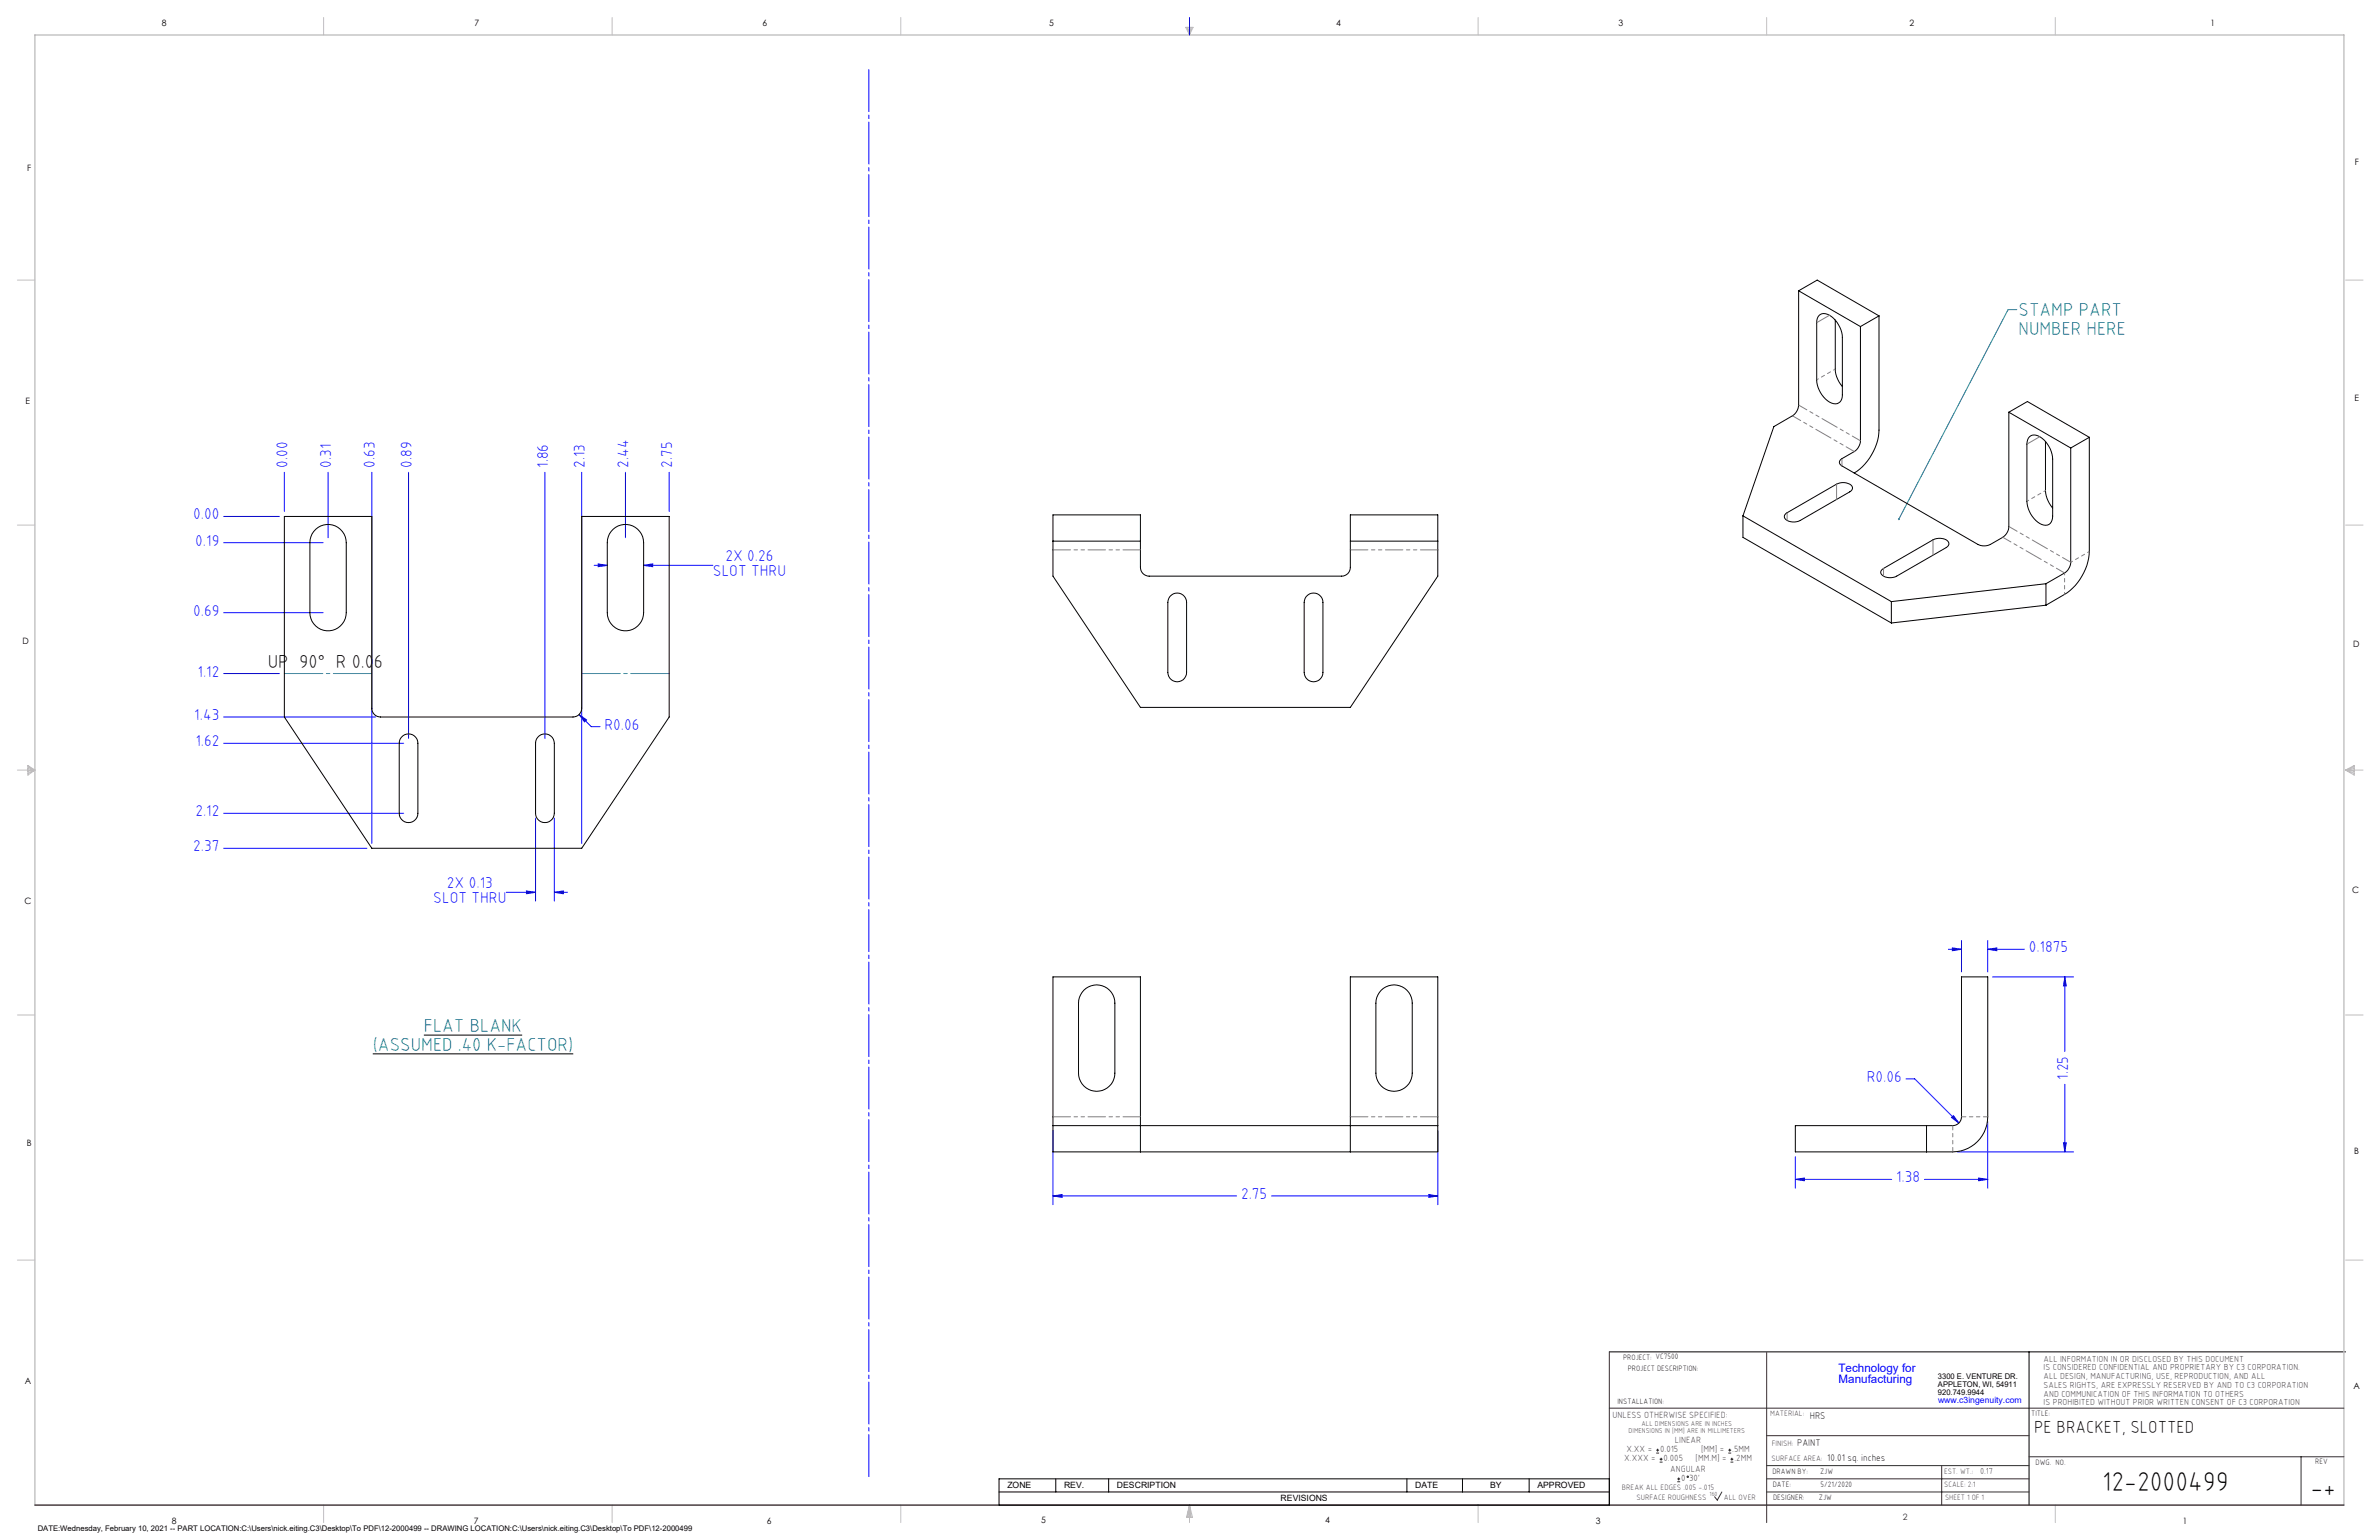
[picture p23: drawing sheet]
<svg xmlns="http://www.w3.org/2000/svg" width="864mm" height="559mm" viewBox="0 0 864 559" stroke-linecap="round" stroke-linejoin="round" font-family="sans-serif">
<defs><g id="words">
<g font-size="9.9">
<text x="763.1" y="541.1">12-2000499</text>
<text x="838.7" y="543.2">-+</text>
</g>
<g font-size="6.8" fill="#008080">
<text x="732.8" y="114.7">STAMP PART</text>
<text x="732.8" y="121.5">NUMBER HERE</text>
<text x="153.9" y="374.6">FLAT BLANK</text>
<text x="135.3" y="381.4">(ASSUMED .40 K-FACTOR)</text>
</g>
<text font-size="6.8" x="97.2" y="242.3">UP 90° R 0.06</text>
<text font-size="6.3" x="738.4" y="519.9">PE BRACKET, SLOTTED</text>
<g font-size="5.7" fill="#00f">
<text x="104.4" y="169.8" transform="rotate(-90 104.4 169.8)">0.00</text>
<text x="120.2" y="169.8" transform="rotate(-90 120.2 169.8)">0.31</text>
<text x="136.1" y="169.8" transform="rotate(-90 136.1 169.8)">0.63</text>
<text x="149.5" y="169.8" transform="rotate(-90 149.5 169.8)">0.89</text>
<text x="199" y="169.8" transform="rotate(-90 199 169.8)">1.86</text>
<text x="212.3" y="169.8" transform="rotate(-90 212.3 169.8)">2.13</text>
<text x="228.2" y="169.8" transform="rotate(-90 228.2 169.8)">2.44</text>
<text x="244.1" y="169.8" transform="rotate(-90 244.1 169.8)">2.75</text>
<text x="70.1" y="188.5">0.00</text>
<text x="70.9" y="198">0.19</text>
<text x="263.4" y="203.4">2X 0.26</text>
<text x="258.8" y="209.1">SLOT THRU</text>
<text x="70.1" y="223.4">0.69</text>
<text x="71.7" y="245.5">1.12</text>
<text x="70.5" y="261.3">1.43</text>
<text x="219.4" y="264.8">R0.06</text>
<text x="70.9" y="270.8">1.62</text>
<text x="70.9" y="296.2">2.12</text>
<text x="70.1" y="308.9">2.37</text>
<text x="162.2" y="322.1">2X 0.13</text>
<text x="157.3" y="327.7">SLOT THRU</text>
<text x="736.4" y="345.6">0.1875</text>
<text x="677.7" y="392.6">R0.06</text>
<text x="750.7" y="391.9" transform="rotate(-90 750.7 391.9)">1.25</text>
<text x="688.3" y="429.1">1.38</text>
<text x="450.5" y="435.1">2.75</text>
</g>
<g font-size="4.2" fill="#00f">
<text x="667.4" y="497.7">Technology for</text>
<text x="667.4" y="502">Manufacturing</text>
</g>
<g font-size="3.5">
<text x="657" y="514.9">HRS</text>
<text x="652.4" y="524.7">PAINT</text>
<text x="663.3" y="530.1">10.01 sq. inches</text>
</g>
<g font-size="3.3" fill="#382c30">
<text x="585.4" y="514.4">UNLESS OTHERWISE SPECIFIED:</text>
<text x="590.4" y="526.8">X.XX =</text>
<text x="602.6" y="526.8">0.015</text>
<text x="608" y="523.6">LINEAR</text>
<text x="617.5" y="526.8">[MM] =</text>
<text x="628.8" y="526.8">.5MM</text>
<text x="589.6" y="530.1">X.XXX =</text>
<text x="603.9" y="530.1">0.005</text>
<text x="606.3" y="534">ANGULAR</text>
<text x="615.5" y="530.1">[MM.M] =</text>
<text x="629.6" y="530.1">.2MM</text>
<text x="610.3" y="537.3">0</text>
<text x="613.2" y="537.3">30'</text>
</g>
<g font-size="3.2">
<text x="58.8" y="9.6">8</text>
<text x="172.3" y="9.5">7</text>
<text x="276.8" y="9.5">6</text>
<text x="380.9" y="9.6">5</text>
<text x="485" y="9.5">4</text>
<text x="587.5" y="9.5">3</text>
<text x="693.1" y="9.5">2</text>
<text x="802.4" y="9.5">1</text>
<text x="854.9" y="59.8">F</text>
<text x="9.9" y="62">F</text>
<text x="9.3" y="146.5">E</text>
<text x="854.7" y="145.5">E</text>
<text x="8.2" y="233.6">D</text>
<text x="854.3" y="234.9">D</text>
<text x="8.9" y="328.1">C</text>
<text x="853.9" y="324.1">C</text>
<text x="9.7" y="415.8">B</text>
<text x="854.6" y="418.6">B</text>
<text x="9" y="502">A</text>
<text x="854.3" y="503.9">A</text>
<text x="62.3" y="552.9">8</text>
<text x="172" y="552.9">7</text>
<text x="278.3" y="552.9">6</text>
<text x="377.9" y="552.8">5</text>
<text x="481" y="552.8">4</text>
<text x="579.3" y="552.8">3</text>
<text x="792.4" y="552.8">1</text>
</g>
<g font-size="3.2" fill="#382c30">
<text x="741.9" y="494.1">ALL INFORMATION IN OR DISCLOSED BY THIS DOCUMENT</text>
<text x="741.9" y="497.3">IS CONSIDERED CONFIDENTIAL AND PROPRIETARY BY C3 CORPORATION.</text>
<text x="741.9" y="500.4">ALL DESIGN, MANUFACTURING, USE, REPRODUCTION, AND ALL</text>
<text x="741.9" y="503.6">SALES RIGHTS, ARE EXPRESSLY RESERVED BY AND TO C3 CORPORATION</text>
<text x="741.9" y="506.8">AND COMMUNICATION OF THIS INFORMATION TO OTHERS</text>
<text x="741.9" y="510">IS PROHIBITED WITHOUT PRIOR WRITTEN CONSENT OF C3 CORPORATION</text>
<text x="718.8" y="534.7">0.17</text>
<text x="690.7" y="551.6">2</text>
</g>
<text font-size="3.1" fill="#00f" x="703.5" y="509.2">www.c3ingenuity.com</text>
<g font-size="3.1">
<text x="365.7" y="540">ZONE</text>
<text x="386.3" y="540">REV.</text>
<text x="405.5" y="540">DESCRIPTION</text>
<text x="464.9" y="544.8">REVISIONS</text>
<text x="513.7" y="540">DATE</text>
<text x="540.9" y="540">BY</text>
<text x="558.1" y="540">APPROVED</text>
</g>
<g font-size="2.8">
<text x="589.2" y="493.3">PROJECT: VC7500</text>
<text x="590.9" y="497.3">PROJECT DESCRIPTION:</text>
<text x="703.5" y="500.5">3300 E. VENTURE DR.</text>
<text x="703.5" y="503.3">APPLETON, WI, 54911</text>
<text x="587.1" y="509.6">INSTALLATION:</text>
<text x="703.5" y="506.2">920.749.9944</text>
<text x="737.3" y="513.8">TITLE:</text>
<text x="738.9" y="531.5">DWG. NO.</text>
<text x="840.5" y="531.3">REV</text>
<text x="643.4" y="534.9">DRAWN BY:</text>
<text x="643.5" y="539.7">DATE:</text>
<text x="660.7" y="534.7">ZJW</text>
<text x="660.9" y="539.6">5/21/2020</text>
<text x="643.6" y="544.4">DESIGNER:</text>
<text x="660.3" y="544.3">ZJW</text>
<text x="13.7" y="555.5">DATE:Wednesday, February 10, 2021 -- PART LOCATION:C:\Users\nick.eiting.C3\Desktop\To PDF\12-2000499 -- DRAWING LOCATION:C:\Users\nick.eiting.C3\Desktop\To PDF\12-2000499</text>
</g>
<g font-size="2.8" fill="#382c30">
<text x="642.6" y="513.8">MATERIAL:</text>
<text x="643.2" y="524.8">FINISH:</text>
<text x="643.1" y="530.1">SURFACE AREA:</text>
<text x="705.7" y="534.7">EST. WT.:</text>
<text x="705.7" y="539.7">SCALE: 2:1</text>
<text x="588.8" y="540.5">BREAK ALL EDGES .005 -.015</text>
<text x="594" y="544.2">SURFACE ROUGHNESS</text>
<text x="625.8" y="544.2">ALL OVER</text>
<text x="706.1" y="544.4">SHEET 1 OF 1</text>
</g>
<g font-size="2.5" fill="#382c30">
<text x="591.2" y="520.1">DIMENSIONS IN [MM] ARE IN MILLIMETERS</text>
<text x="595.9" y="517.3">ALL DIMENSIONS ARE IN INCHES</text>
</g>
<text font-size="2.2" fill="#382c30" x="620.6" y="542.9">160</text>
</g></defs>
<path d="M153.9 375.6h35.7M135.3 382.4h72.8M584.2 490.5h267.3M736.6 490.5v55.6M362.7 536.6h221.5v9.5h-221.5zM383.3 536.6v4.8M402.4 536.6v4.8M510.7 536.6v4.8M530.9 536.6v4.8M555.1 536.6v4.8M362.7 541.4h221.5" fill="none" stroke="#000" stroke-width=".36"/>
<g fill="none" stroke="#c0c0c0" stroke-width=".36">
<path d="M117.5 6.4v6.3M222.2 6.4v6.3M327 6.4v6.3M430.4 9.9h2.7l-1.3 2.8zM430.9 9.9l.9 2.8M431.2 9.9l.6 2.8M432.1 9.9l-.3 2.8M432.6 9.9l-.8 2.8M536.6 6.4v6.3M641.3 6.4v6.3M746.1 6.4v6.3M6.3 101.6h6.4"/>
<path d="M851.5 101.6h6.3M6.3 190.5h6.4M851.5 190.5h6.3M6.3 279.4h6.4M10.1 277.7l2.6 1.7-2.6 1.9zM10.1 278.2l2.6 1.2M10.1 278.8l2.6 .6M12.7 279.4l-2.6 1.2M12.7 279.4l-2.6 .5M851.5 279.4h6.3M851.5 279.4l3.1 .5M851.5 279.4l3.1 1.2"/>
<path d="M851.5 279.4l3.1-1.7v3.6zM854.6 278.8l-3.1 .6M854.6 278.2l-3.1 1.2M6.3 368.3h6.4M851.5 368.3h6.3M6.3 457.2h6.4M851.5 457.2h6.3M117.5 546.1v6.4M222.2 546.1v6.4M327 546.1v6.4M431.8 546.1v6.4M431.8 546.1l1.1 4.5h-2.2z"/>
<path d="M431.8 546.1l.6 4.5M431.8 546.1l-.9 4.5M431.8 546.1l-.4 4.5M431.8 546.1l.3 4.5M536.6 546.1v6.4M746.1 546.1v6.4"/>
</g>
<path d="M12.7 546.1v-533.4h838.2v533.4" fill="none" stroke="#c0c0c0" stroke-width=".5"/>
<g fill="none" stroke="#00f" stroke-width=".36">
<path d="M431.8 6.4v6.3M103.2 171.4v14.2M119.1 171.4v23.7M135 171.4v134.6M148.3 171.4v96.5M197.8 171.4v96.5M211.2 171.4v134.6M227 171.4v23.7M242.9 171.4v14.2M81.2 187.4h20.2M81.2 196.9h36.1M215.7 205.1h4.8"/>
<path d="M217.1 204.6l3.4 .5-3.4 .5zM233.6 205.1l3.3-.5v1zM233.6 205.1h25.2M81.2 222.3h36.1M81.2 244.4h20.2M210.2 259.3l2.7 1.9-.7 .7zM210.2 259.3l4.4 4.4h3.2M81.2 260.2h55.1M81.2 269.7h65.3M81.2 295.1h65.3M194.4 296.9v30.1M201.2 296.9v30.1"/>
<path d="M81.2 307.8h52M183.8 323.8h10.6M191.1 323.3l3.3 .5-3.3 .5zM201.2 323.8l3.3-.5v1zM201.2 323.8h4.8M707.3 344.5h4.7M708.7 344l3.3 .5-3.3 .5zM712 341.3v11.4M721.6 344.5l3.3-.5v1zM721.6 341.3v11.4M721.6 344.5h13.2M723.3 354.5h29.4"/>
<path d="M749.5 354.5v27.1M749.5 354.5l.6 3.3h-1zM691.9 391.5h3.2l16 16M749.5 393.5v24.5M382.2 410.2v26.9M521.9 410.2v26.9M651.7 419.7v11.4M708.4 405.5l.7-.7 2 2.7zM710.6 418h42.1M721.6 407v24.1M749.1 414.7h1l-.6 3.3zM382.2 434l3.4-.5v1z"/>
<path d="M382.2 434h66.7M461.6 434h60.3M518.7 433.5l3.2 .5-3.2 .5zM651.7 428l3.3-.5v.9zM651.7 428h35M698.6 428h23M718.3 427.5l3.3 .5-3.3 .4z"/>
</g>
<path d="M584.2 490.5v55.6M641.3 490.7v61.8M584.2 511h266.7M641.3 520.9h95.3M641.3 531.8h95.3M641.3 536.6h95.3M704.8 531.8v14.3M736.6 528.6h114.3M835.3 528.6v17.5M625.1 541.4l-1.7 2.9-1-1.2M641.3 541.4h95.3" fill="none" stroke="#382c30" stroke-width=".36"/>
<path d="M12.7 546.1h838.2" fill="none" stroke="#382c30" stroke-width=".5"/>
<path d="M732.1 112.4h-3.2l-39.6 76" fill="none" stroke="#008080" stroke-width=".36"/>
<path d="M103.2 244.4h31.8M211.2 244.4h31.7" fill="none" stroke="#0080c0" stroke-width=".36" stroke-dasharray="15.2 1.3 1.3 1.3" stroke-dashoffset="1.3"/>
<path d="M315.4 24.3v512.5" fill="none" stroke="#00f" stroke-width=".36" stroke-dasharray="15.2 1.3 1.3 1.3" stroke-dashoffset="-1"/>
<path d="M689.1 188.1a.35 .35 0 0 1 .6 .3 .35 .35 0 0 1-.5 .3z" fill="#008080"/>
<g fill="#00f">
<path d="M721.6 344.5l3.3-.5v1zM708.7 344l3.3 .5-3.3 .5z"/>
<path d="M210.2 259.3l2 2.6 .7-.7zM217.1 204.6l3.4 .5-3.4 .5zM233.6 205.1l3.3-.5v1zM382.2 434l3.4-.5v1zM518.7 433.5l3.2 .5-3.2 .5zM709.1 404.8l-.7 .7 2.7 2z"/>
<path d="M191.1 323.3l3.3 .5-3.3 .5zM201.2 323.8l3.3-.5v1z"/>
<path d="M749.5 354.5l.6 3.3h-1zM749.1 414.7h1l-.6 3.3z"/>
<path d="M651.7 428l3.3-.5v.9zM718.3 427.5l3.3 .5-3.3 .4z"/>
</g>
<g fill="none" stroke="#000" stroke-width=".36">
<path d="M652.9 105.5v41.5a4.9 4.9 0 0 1-2.2 3.9l-6.8 3.9-11.2 32.4M652.9 105.5l22.5 13M652.9 105.5l6.8-3.9 22.4 13M660.4 114.4a3.8 3.8 0 0 1 5.2 1.1 10.5 10.5 0 0 1 3.2 7v20.7a2.84 2.84 0 0 1-1.4 3 2.84 2.84 0 0 1-3.3-.3 10.2 10.2 0 0 1-4.6-8.1v-20.7a3.6 3.6 0 0 1 .9-2.7zM666.2 116.1v17.8a10.4 10.4 0 0 0 2.6 6.4M675.4 118.5v41.5a5.1 5.1 0 0 1-2.3 3.9l-4.5 2.5a1.39 1.39 0 0 0-.9 1.3 1.39 1.39 0 0 0 .9 1.4l49.4 28.5a5.1 5.1 0 0 0 4.5 0l4.5-2.6a4.9 4.9 0 0 0 2.2-3.9v-41.5M682.1 114.6v41.5a19.9 19.9 0 0 1-9 15.5M682.1 114.6l-6.7 3.9M729.2 149.6l22.5 13M729.2 149.6l6.8-3.9 22.4 13M736.7 158.5a3.8 3.8 0 0 1 5.2 1.1 10.5 10.5 0 0 1 3.2 6.9v20.8a2.83 2.83 0 0 1-1.3 3 2.83 2.83 0 0 1-3.3-.3 10.2 10.2 0 0 1-4.7-8.1v-20.8l.2-1.5zM758.4 158.7v41.4a19.9 19.9 0 0 1-9 15.6l-6.7 3.9"/>
<path d="M758.4 158.7l-6.7 3.9M742.5 160.2v17.8a10.7 10.7 0 0 0 2.6 6.3M751.7 162.6v41.4a5.1 5.1 0 0 1-2.3 3.9l-6.7 3.9M103.2 187.4h31.8v69.6a3.1 3.1 0 0 0 3.1 3.2h69.9a3.2 3.2 0 0 0 3.2-3.2v-69.6h31.7v72.8l-31.7 47.6h-76.2l-31.8-47.6zM114.6 192.1a6.6 6.6 0 0 1 7.2-1.2 6.6 6.6 0 0 1 3.9 6v25.4a6.6 6.6 0 0 1-6.6 6.6 6.6 6.6 0 0 1-6.6-6.6v-25.4a6.6 6.6 0 0 1 2.1-4.8zM222.6 192.1a6.6 6.6 0 0 1 7.1-1.2 6.6 6.6 0 0 1 3.9 6v25.4a6.6 6.6 0 0 1-6.6 6.6 6.6 6.6 0 0 1-6.5-6.6v-25.4a6.6 6.6 0 0 1 2.1-4.8zM382.2 196.4v12.7l31.8 47.6h76.2l31.7-47.6v-12.7M382.2 196.4v-9.6h31.8v9.6M382.2 196.4h31.8M414 196.4v9.5a3.2 3.2 0 0 0 3.2 3.2h69.8a3.1 3.1 0 0 0 3.2-3.2v-9.5M490.2 196.4v-9.6h31.7v9.6M490.2 196.4h31.7"/>
<path d="M632.7 187.2l53.9 31.1M632.7 187.2v7.8l53.9 31.1M648.2 186.4l18.5-10.7a4.3 4.3 0 0 1 5.8 1.1 1.6 1.6 0 0 1-1 1.7l-18 10.3a4.3 4.3 0 0 1-5.8-1.1zM424.7 216.5a3.4 3.4 0 0 1 3.8-1.1 3.4 3.4 0 0 1 2.2 3.2v25.4a3.4 3.4 0 0 1-3.4 3.4 3.4 3.4 0 0 1-3.4-3.4v-25.4zM474.2 216.5a3.4 3.4 0 0 1 3.8-1.1 3.4 3.4 0 0 1 2.2 3.2v25.4a3.4 3.4 0 0 1-3.4 3.4 3.4 3.4 0 0 1-3.4-3.4v-25.4zM683.3 206.6l18.4-10.7a4.3 4.3 0 0 1 5.8 1.2 1.64 1.64 0 0 1-1 1.6l-18 10.4a4.3 4.3 0 0 1-5.8-1.2zM686.6 218.3v7.8M742.7 211.8l-56.1 6.5M742.7 211.8v7.8M742.7 219.6l-56.1 6.5M145.7 267.6a3.4 3.4 0 0 1 3.7-1.1 3.4 3.4 0 0 1 2.3 3.2v25.4a3.4 3.4 0 0 1-3.4 3.4 3.4 3.4 0 0 1-3.4-3.4v-25.4l.3-1.5zM195.7 267.1a3.4 3.4 0 0 1 3.6-.5 3.4 3.4 0 0 1 1.9 3.1v25.4a3.4 3.4 0 0 1-3.4 3.4 3.4 3.4 0 0 1-3.4-3.4v-25.4a3.2 3.2 0 0 1 1.3-2.6z"/>
<path d="M393.5 359.3a6.6 6.6 0 0 1 7.1-1.4 6.6 6.6 0 0 1 4.1 6.1v25.4a6.6 6.6 0 0 1-6.6 6.6 6.6 6.6 0 0 1-6.6-6.6v-25.4a6.6 6.6 0 0 1 2-4.7zM501.4 359.3a6.6 6.6 0 0 1 7.2-1.4 6.6 6.6 0 0 1 4.1 6.1v25.4a6.6 6.6 0 0 1-6.6 6.6 6.6 6.6 0 0 1-6.6-6.6v-25.4a6.6 6.6 0 0 1 1.9-4.7zM382.2 408.4v-53.9h31.8v63.5M382.2 408.4v9.6h139.7v-9.6M382.2 408.4h139.7M521.9 408.4v-53.9h-31.7v63.5M651.7 408.4h57.2a3.3 3.3 0 0 0 3.1-3.1v-50.8h9.6v50.8a12.8 12.8 0 0 1-12.7 12.7h-57.2zM699.3 408.4v9.6"/>
</g>
<path d="M664.2 114.4l-4.7 2.7M740.5 158.4l-4.7 2.7M668.6 166.4v2.6M382.3 199.5h31.7M490.2 199.5h31.8M648.7 188.8v-2.8M666.7 181.2v-5.5M683.7 209v-2.7M701.7 201.4v-5.5M382.3 405.2h31.7M490.2 405.2h31.8" fill="none" stroke="#808080" stroke-width=".36" stroke-dasharray="6.3 1.3 1.3 1.3 1.3 1.3"/>
<path d="M708.9 408.4v9.5M721.6 405.2h-9.5" fill="none" stroke="#808080" stroke-width=".36" stroke-dasharray="6.3 1.3 1.3 1.3 1.3 1.3" stroke-dashoffset="4.8"/>
<path d="M650.7 150.9l22.4 12.9M652.9 147l22.5 13M727 194.9l22.5 13M729.3 191.1l22.4 12.9" fill="none" stroke="#808080" stroke-width=".36" stroke-dasharray="6.3 1.3 1.3 1.3 1.3 1.3" stroke-dashoffset="2.9"/>
<path d="M666.2 133.9l-6.7 3.9M742.6 178l-6.8 3.9M749.5 207.9v7.8M758.4 200.1l-6.7 3.9" fill="none" stroke="#808080" stroke-width=".36" stroke-dasharray="6.3 1.3 1.3 1.3 1.3 1.3" stroke-dashoffset="5.6"/>
<g fill="none" stroke="#382c30" stroke-width=".36">
<path d="M601.2 527.3h1.1M601.2 526.2h1.1M601.7 525.7v1M602.5 530.5h1M602.5 529.5h1M603 529v1M608.9 537.7h1M608.9 536.6h1M609.4 536.1v1.1M627.4 527.3h1M627.4 526.2h1M627.9 525.7v1"/>
<path d="M628.2 530.5h1M628.2 529.5h1M628.7 529v1"/>
<circle cx="612.7" cy="535.9" r=".27"/>
</g>
<use href="#words"/>
</svg>
